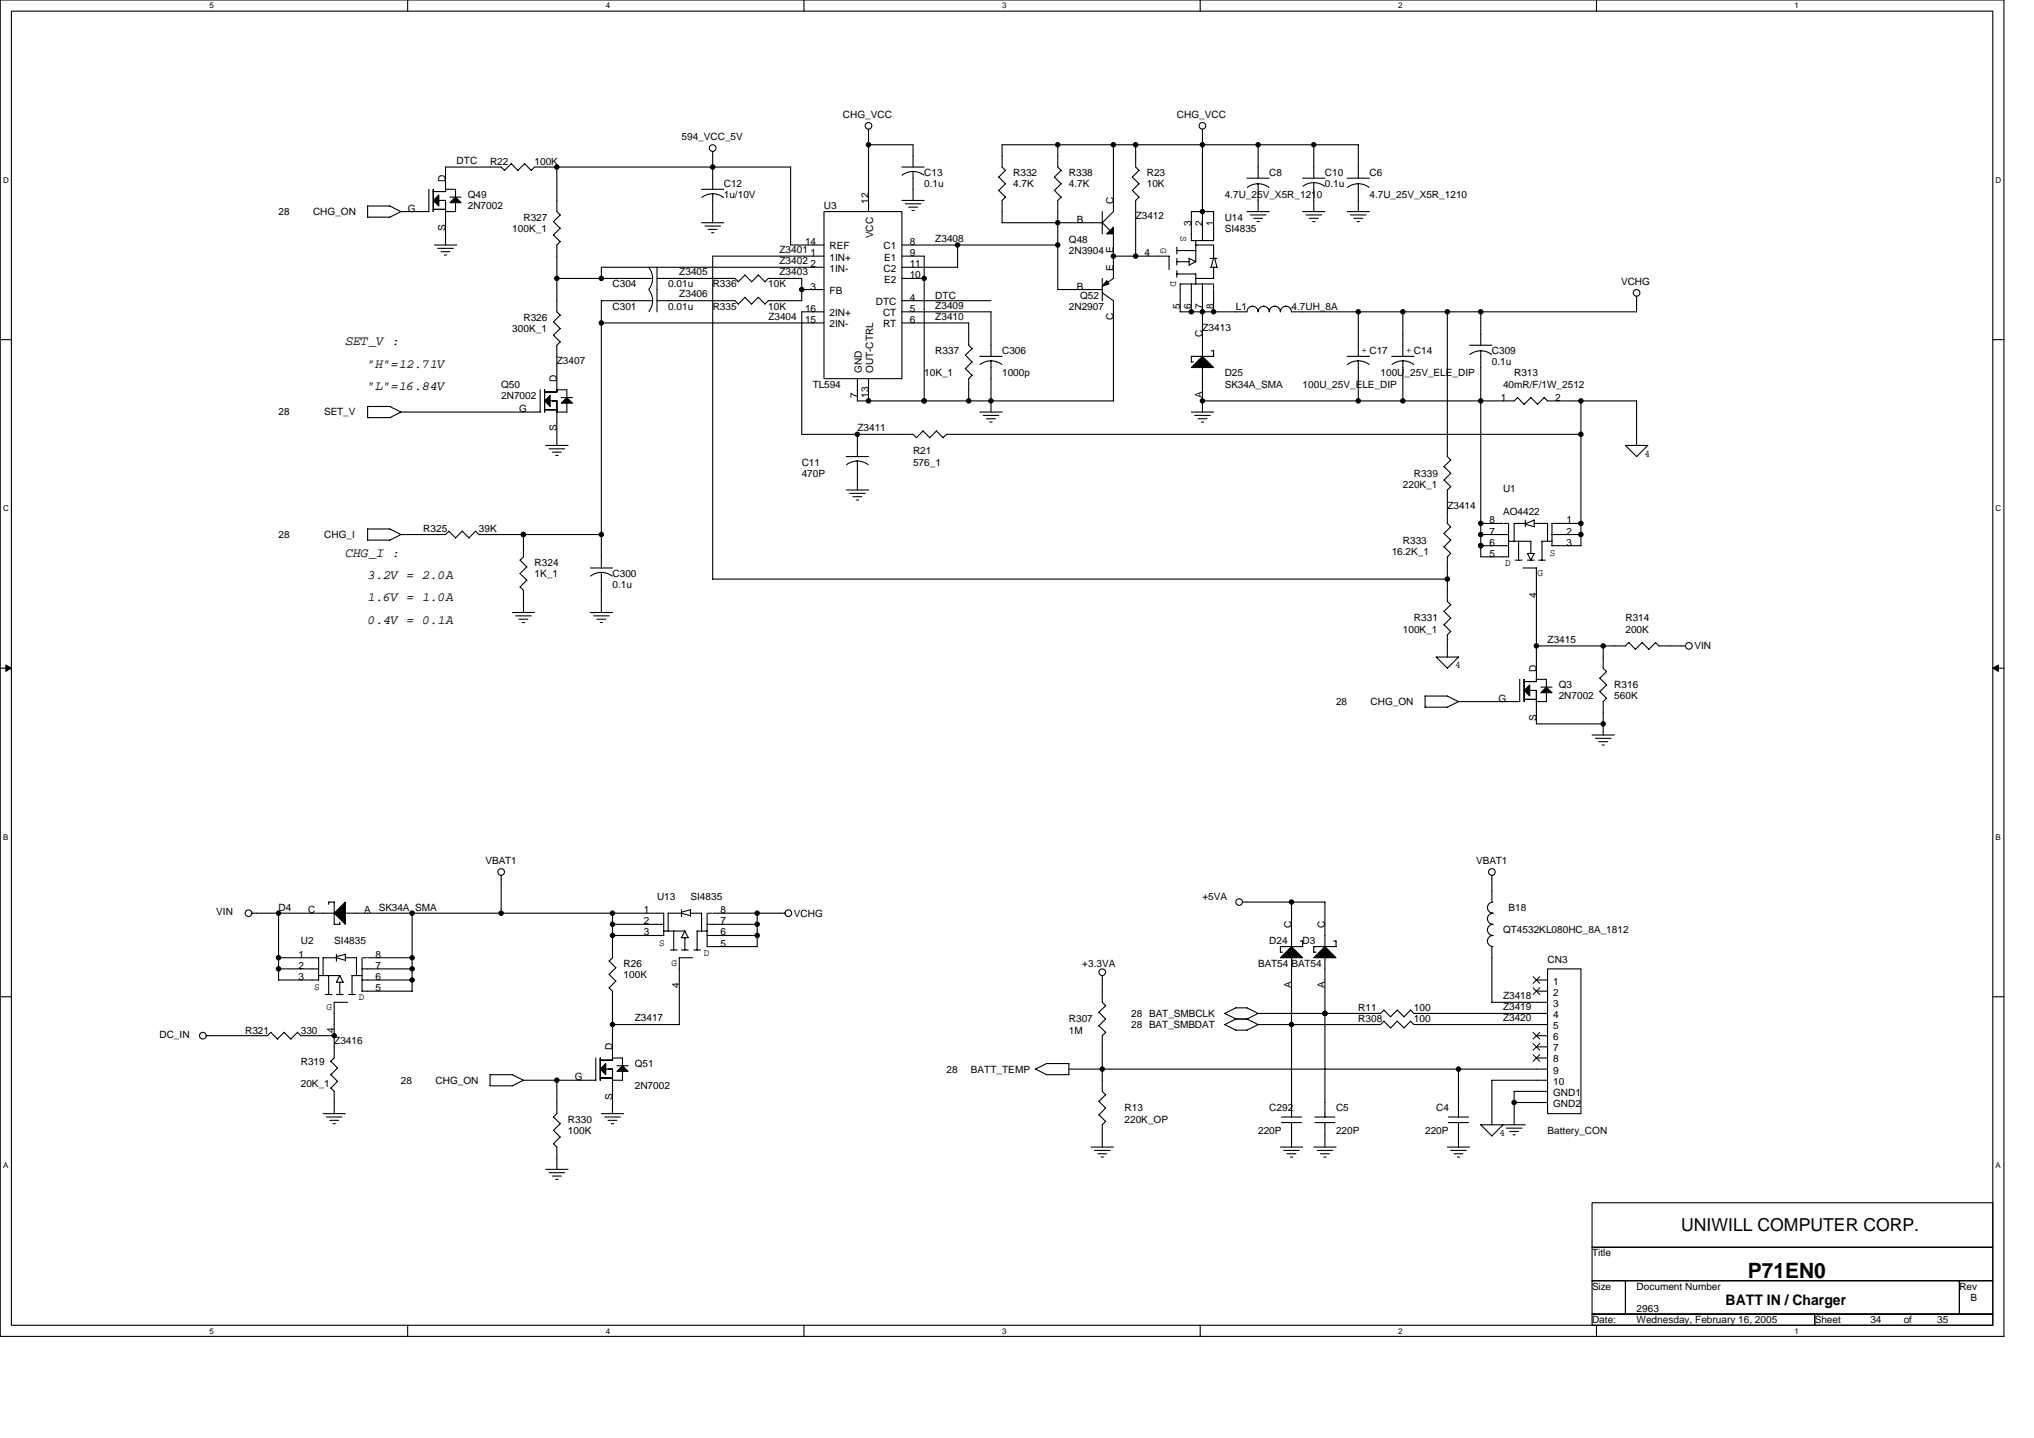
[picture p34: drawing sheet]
<svg xmlns="http://www.w3.org/2000/svg" width="297mm" height="210mm" viewBox="0 0 297 210" stroke-linecap="round" stroke-linejoin="round" font-family="sans-serif">
<defs><g id="words">
<text font-size="3.1" x="255.3" y="186.5">P71EN0</text>
<text font-size="2.6" x="245.5" y="179.7">UNIWILL COMPUTER CORP.</text>
<text font-size="2.1" x="252" y="190.5">BATT IN / Charger</text>
<g font-size="1.9">
<text x="50.4" y="50.4">SET_V :</text>
<text x="53.7" y="53.6">&quot;H&quot;=12.71V</text>
<text x="53.7" y="56.9">&quot;L&quot;=16.84V</text>
<text x="50.4" y="81.3">CHG_I :</text>
<text x="53.7" y="84.5">3.2V = 2.0A</text>
<text x="53.7" y="87.8">1.6V = 1.0A</text>
<text x="53.7" y="91">0.4V = 0.1A</text>
</g>
<g font-size="1.5">
<text x="123.1" y="17.2">CHG_VCC</text>
<text x="171.9" y="17.2">CHG_VCC</text>
<text x="66.7" y="23.9">DTC</text>
<text x="99.5" y="20.5">594_VCC_5V</text>
<text x="65.1" y="26.5" transform="rotate(-90 65.1 26.5)">D</text>
<text x="68.3" y="28.9">Q49</text>
<text x="71.6" y="24.1">R22</text>
<text x="78.1" y="24.1">100K</text>
<text x="105.7" y="27.3">C12</text>
<text x="105.7" y="28.9">1u/10V</text>
<text x="126.8" y="29.7" transform="rotate(-90 126.8 29.7)">12</text>
<text x="135" y="25.7">C13</text>
<text x="135" y="27.3">0.1u</text>
<text x="148" y="25.7">R332</text>
<text x="148" y="27.3">4.7K</text>
<text x="156.1" y="25.7">R338</text>
<text x="156.1" y="27.3">4.7K</text>
<text x="162.6" y="29.7" transform="rotate(-90 162.6 29.7)">C</text>
<text x="167.5" y="25.7">R23</text>
<text x="167.5" y="27.3">10K</text>
<text x="178.9" y="28.9">4.7U_25V_X5R_1210</text>
<text x="185.4" y="25.7">C8</text>
<text x="193.5" y="25.7">C10</text>
<text x="193.5" y="27.3">0.1u</text>
<text x="200" y="25.7">C6</text>
<text x="200" y="28.9">4.7U_25V_X5R_1210</text>
<text x="40.7" y="31.4">28</text>
<text x="45.7" y="31.4">CHG_ON</text>
<text x="59.5" y="30.9">G</text>
<text x="65.1" y="33.7" transform="rotate(-90 65.1 33.7)">S</text>
<text x="68.3" y="30.6">2N7002</text>
<text x="74.8" y="33.8">100K_1</text>
<text x="76.4" y="32.2">R327</text>
<text x="117.6" y="35.8">14</text>
<text x="120.3" y="30.6">U3</text>
<text x="127.5" y="34.8" transform="rotate(-90 127.5 34.8)">VCC</text>
<text x="132.8" y="35.8">8</text>
<text x="136.6" y="35.3">Z3408</text>
<text x="156.1" y="35.4">Q48</text>
<text x="157.2" y="32.5">B</text>
<text x="165.9" y="32">Z3412</text>
<text x="172.4" y="34.5" transform="rotate(90 172.4 34.5)">S</text>
<text x="174" y="33" transform="rotate(-90 174 33)">3</text>
<text x="175.6" y="33" transform="rotate(-90 175.6 33)">2</text>
<text x="177.2" y="33" transform="rotate(-90 177.2 33)">1</text>
<text x="178.9" y="32.2">U14</text>
<text x="178.9" y="33.8">SI4835</text>
<text x="89.4" y="41.9">C304</text>
<text x="97.6" y="41.9">0.01u</text>
<text x="99.2" y="40.2">Z3405</text>
<text x="104.1" y="41.9">R336</text>
<text x="112.2" y="41.9">10K</text>
<text x="113.8" y="36.9">Z3401</text>
<text x="113.8" y="40.2">Z3403</text>
<text x="113.8" y="38.5">Z3402</text>
<text x="118.4" y="37.4">1</text>
<text x="118.4" y="39">2</text>
<text x="121.1" y="38">1IN+</text>
<text x="121.1" y="39.7">1IN-</text>
<text x="121.1" y="36.4">REF</text>
<text x="129" y="36.4">C1</text>
<text x="129" y="39.7">C2</text>
<text x="129.1" y="38">E1</text>
<text x="129.1" y="41.3">E2</text>
<text x="132.8" y="37.4">9</text>
<text x="132.8" y="40.6">10</text>
<text x="132.8" y="39">11</text>
<text x="156.1" y="37.1">2N3904</text>
<text x="162.6" y="39.5" transform="rotate(-90 162.6 39.5)">E</text>
<text x="162.6" y="37" transform="rotate(-90 162.6 37)">E</text>
<text x="167.2" y="37.4">4</text>
<text x="169.5" y="36.3" transform="rotate(90 169.5 36.3)">G</text>
<text x="170.9" y="41" transform="rotate(90 170.9 41)">D</text>
<text x="236.7" y="41.6">VCHG</text>
<text x="76.4" y="46.8">R326</text>
<text x="89.4" y="45.2">C301</text>
<text x="97.6" y="45.2">0.01u</text>
<text x="99.2" y="43.4">Z3406</text>
<text x="104.1" y="45.2">R335</text>
<text x="112.2" y="45.2">10K</text>
<text x="112.2" y="46.7">Z3404</text>
<text x="117.6" y="47.1">15</text>
<text x="117.6" y="45.5">16</text>
<text x="118.4" y="42.3">3</text>
<text x="121.1" y="42.9">FB</text>
<text x="121.1" y="47.8">2IN-</text>
<text x="121.1" y="46.2">2IN+</text>
<text x="127.9" y="44.5">DTC</text>
<text x="129" y="46.2">CT</text>
<text x="129" y="47.8">RT</text>
<text x="132.8" y="43.9">4</text>
<text x="132.8" y="45.5">5</text>
<text x="132.8" y="47.1">6</text>
<text x="136.6" y="45">Z3409</text>
<text x="136.6" y="43.6">DTC</text>
<text x="136.6" y="46.7">Z3410</text>
<text x="156.1" y="45.2">2N2907</text>
<text x="157.2" y="42.3">B</text>
<text x="157.7" y="43.6">Q52</text>
<text x="162.6" y="46.7" transform="rotate(-90 162.6 46.7)">C</text>
<text x="172.3" y="45.1" transform="rotate(-90 172.3 45.1)">5</text>
<text x="174" y="45.1" transform="rotate(-90 174 45.1)">6</text>
<text x="175.6" y="45.1" transform="rotate(-90 175.6 45.1)">7</text>
<text x="177.2" y="45.1" transform="rotate(-90 177.2 45.1)">8</text>
<text x="180.5" y="45.2">L1</text>
<text x="188.6" y="45.2">4.7UH_8A</text>
<text x="74.8" y="48.5">300K_1</text>
<text x="81.3" y="53.2">Z3407</text>
<text x="136.6" y="51.7">R337</text>
<text x="146.3" y="51.7">C306</text>
<text x="175.6" y="49.3" transform="rotate(-90 175.6 49.3)">C</text>
<text x="175.6" y="48.3">Z3413</text>
<text x="198.9" y="51.6">+ C17</text>
<text x="205.4" y="51.6">+ C14</text>
<text x="217.9" y="51.7">C309</text>
<text x="217.9" y="53.3">0.1u</text>
<text x="73.2" y="56.6">Q50</text>
<text x="73.2" y="58.2">2N7002</text>
<text x="81.3" y="55.8" transform="rotate(-90 81.3 55.8)">D</text>
<text x="118.7" y="56.6">TL594</text>
<text x="125.2" y="58.1" transform="rotate(-90 125.2 58.1)">7</text>
<text x="125.9" y="54.5" transform="rotate(-90 125.9 54.5)">GND</text>
<text x="126.8" y="58.1" transform="rotate(-90 126.8 58.1)">13</text>
<text x="127.5" y="54.5" transform="rotate(-90 127.5 54.5)">OUT-CTRL</text>
<text x="135" y="55">10K_1</text>
<text x="146.3" y="55">1000p</text>
<text x="175.6" y="58.1" transform="rotate(-90 175.6 58.1)">A</text>
<text x="178.9" y="55">D25</text>
<text x="178.9" y="56.6">SK34A_SMA</text>
<text x="190.2" y="56.6">100U_25V_ELE_DIP</text>
<text x="201.6" y="55">100U_25V_ELE_DIP</text>
<text x="219.2" y="58.5">1</text>
<text x="219.5" y="56.6">40mR/F/1W_2512</text>
<text x="221.1" y="55">R313</text>
<text x="227.1" y="58.5">2</text>
<text x="40.7" y="60.6">28</text>
<text x="47.3" y="60.6">SET_V</text>
<text x="75.8" y="60.1">G</text>
<text x="81.3" y="63" transform="rotate(-90 81.3 63)">S</text>
<text x="125.2" y="62.9">Z3411</text>
<text x="117.1" y="68">C11</text>
<text x="117.1" y="69.6">470P</text>
<text x="133.3" y="66.3">R21</text>
<text x="133.3" y="68">576_1</text>
<text x="204.9" y="71.2">220K_1</text>
<text x="206.5" y="69.6">R339</text>
<text x="219.5" y="71.9">U1</text>
<text x="240.1" y="66.7">4</text>
<text x="61.8" y="77.7">R325</text>
<text x="69.9" y="77.7">39K</text>
<text x="211.4" y="74.3">Z3414</text>
<text x="217.5" y="76.4">8</text>
<text x="219.5" y="75.1">AO4422</text>
<text x="228.8" y="76.4">1</text>
<text x="40.7" y="78.5">28</text>
<text x="47.3" y="78.5">CHG_I</text>
<text x="78.1" y="82.6">R324</text>
<text x="203.2" y="81">16.2K_1</text>
<text x="204.9" y="79.3">R333</text>
<text x="217.5" y="81.3">5</text>
<text x="217.5" y="79.6">6</text>
<text x="217.5" y="78">7</text>
<text x="219.8" y="82.6">D</text>
<text x="226.3" y="81.1">S</text>
<text x="228.8" y="78">2</text>
<text x="228.8" y="79.6">3</text>
<text x="78.1" y="84.2">1K_1</text>
<text x="89.4" y="84.2">C300</text>
<text x="89.4" y="85.8">0.1u</text>
<text x="224.4" y="87.4" transform="rotate(-90 224.4 87.4)">4</text>
<text x="224.5" y="84.1">G</text>
<text x="204.9" y="92.3">100K_1</text>
<text x="206.5" y="90.7">R331</text>
<text x="226" y="93.8">Z3415</text>
<text x="237.4" y="90.7">R314</text>
<text x="237.4" y="92.3">200K</text>
<text x="247.5" y="94.8">VIN</text>
<text x="212.5" y="97.6">4</text>
<text x="224.4" y="98" transform="rotate(-90 224.4 98)">D</text>
<text x="227.6" y="100.5">Q3</text>
<text x="235.8" y="100.5">R316</text>
<text x="195.1" y="102.9">28</text>
<text x="200.2" y="102.9">CHG_ON</text>
<text x="218.8" y="102.4">G</text>
<text x="224.4" y="105.2" transform="rotate(-90 224.4 105.2)">S</text>
<text x="227.6" y="102.1">2N7002</text>
<text x="235.8" y="102.1">560K</text>
<text x="70.9" y="126.2">VBAT1</text>
<text x="95.9" y="131.4">U13</text>
<text x="100.8" y="131.4">SI4835</text>
<text x="175.6" y="131.4">+5VA</text>
<text x="215.6" y="126.2">VBAT1</text>
<text x="31.6" y="133.6">VIN</text>
<text x="40.7" y="133">D4</text>
<text x="43.9" y="137.9">U2</text>
<text x="45" y="133.3">C</text>
<text x="48.8" y="137.9">SI4835</text>
<text x="53.2" y="133.3">A</text>
<text x="55.3" y="133">SK34A_SMA</text>
<text x="94" y="133.3">1</text>
<text x="94" y="134.9">2</text>
<text x="94" y="136.5">3</text>
<text x="105.2" y="136.5">6</text>
<text x="105.2" y="134.9">7</text>
<text x="105.2" y="133.3">8</text>
<text x="115.9" y="133.8">VCHG</text>
<text x="185.4" y="137.9">D24</text>
<text x="188.6" y="135.4" transform="rotate(-90 188.6 135.4)">C</text>
<text x="190.2" y="137.9">D3</text>
<text x="193.5" y="135.4" transform="rotate(-90 193.5 135.4)">C</text>
<text x="219.5" y="136.2">QT4532KL080HC_8A_1812</text>
<text x="220.3" y="133">B18</text>
<text x="43.6" y="139.8">1</text>
<text x="43.6" y="141.4">2</text>
<text x="43.6" y="143">3</text>
<text x="54.8" y="143">6</text>
<text x="54.8" y="141.4">7</text>
<text x="54.8" y="139.8">8</text>
<text x="91.1" y="141.1">R26</text>
<text x="91.1" y="142.7">100K</text>
<text x="96.3" y="138">S</text>
<text x="98.1" y="141">G</text>
<text x="102.8" y="139.5">D</text>
<text x="105.2" y="138.2">5</text>
<text x="158" y="141.1">+3.3VA</text>
<text x="183.7" y="141.1">BAT54 BAT54</text>
<text x="226" y="140.6">CN3</text>
<text x="226.8" y="143.7">1</text>
<text x="45.9" y="144.5">S</text>
<text x="47.7" y="147.5">G</text>
<text x="52.4" y="146">D</text>
<text x="54.8" y="144.7">5</text>
<text x="92.7" y="149.1">Z3417</text>
<text x="99.2" y="144.2" transform="rotate(-90 99.2 144.2)">4</text>
<text x="156.1" y="149.2">R307</text>
<text x="165.2" y="148.4">28 BAT_SMBCLK</text>
<text x="188.6" y="144.2" transform="rotate(-90 188.6 144.2)">A</text>
<text x="193.5" y="144.2" transform="rotate(-90 193.5 144.2)">A</text>
<text x="198.4" y="147.6">R11</text>
<text x="198.4" y="149.2">R308</text>
<text x="206.5" y="149.2">100</text>
<text x="206.5" y="147.6">100</text>
<text x="219.5" y="147.4">Z3419</text>
<text x="219.5" y="149.1">Z3420</text>
<text x="219.5" y="145.8">Z3418</text>
<text x="226.8" y="145.3">2</text>
<text x="226.8" y="147">3</text>
<text x="226.8" y="148.6">4</text>
<text x="23.3" y="151.5">DC_IN</text>
<text x="35.8" y="150.9">R321</text>
<text x="43.9" y="150.9">330</text>
<text x="43.9" y="155.4">R319</text>
<text x="48.8" y="150.7" transform="rotate(-90 48.8 150.7)">4</text>
<text x="48.8" y="152.3">Z3416</text>
<text x="89.4" y="153.3" transform="rotate(-90 89.4 153.3)">D</text>
<text x="92.7" y="155.7">Q51</text>
<text x="156.1" y="150.9">1M</text>
<text x="165.2" y="150.1">28 BAT_SMBDAT</text>
<text x="226.8" y="150.2">5</text>
<text x="226.8" y="151.8">6</text>
<text x="226.8" y="153.5">7</text>
<text x="226.8" y="155.1">8</text>
<text x="43.9" y="158.7">20K_1</text>
<text x="58.6" y="158.2">28</text>
<text x="63.6" y="158.2">CHG_ON</text>
<text x="83.9" y="157.7">G</text>
<text x="89.4" y="160.5" transform="rotate(-90 89.4 160.5)">S</text>
<text x="92.7" y="159">2N7002</text>
<text x="138.2" y="156.6">28</text>
<text x="141.8" y="156.6">BATT_TEMP</text>
<text x="226.8" y="156.7">9</text>
<text x="226.8" y="158.3">10</text>
<text x="226.8" y="160">GND1</text>
<text x="226.8" y="161.6">GND2</text>
<text x="82.9" y="163.9">R330</text>
<text x="82.9" y="165.5">100K</text>
<text x="164.2" y="162.2">R13</text>
<text x="164.2" y="163.9">220K_OP</text>
<text x="183.7" y="165.5">220P</text>
<text x="185.4" y="162.2">C292</text>
<text x="195.1" y="162.2">C5</text>
<text x="195.1" y="165.5">220P</text>
<text x="208.1" y="165.5">220P</text>
<text x="209.7" y="162.2">C4</text>
<text x="219" y="165.8">4</text>
<text x="226" y="165.5">Battery_CON</text>
<text x="232.5" y="183.4">Title</text>
<text x="232.5" y="188.3">Size</text>
<text x="239" y="188.3">Document Number</text>
<text x="239" y="191.5">2963</text>
<text x="286.1" y="188.3">Rev</text>
<text x="287.8" y="189.9">B</text>
<text x="232.5" y="193.1">Date:</text>
<text x="239" y="193.1">Wednesday, February 16, 2005</text>
<text x="265" y="193.1">Sheet</text>
<text x="273.1" y="193.1">34</text>
<text x="278" y="193.1">of</text>
<text x="282.9" y="193.1">35</text>
</g>
<g font-size="1.2">
<text x="30.6" y="1.2">5</text>
<text x="88.5" y="1.2">4</text>
<text x="146.3" y="1.2">3</text>
<text x="204.2" y="1.2">2</text>
<text x="262.1" y="1.2">1</text>
<text x=".4" y="26.7">D</text>
<text x="291.4" y="26.7">D</text>
<text x=".4" y="74.6">C</text>
<text x="291.4" y="74.6">C</text>
<text x=".4" y="122.6">B</text>
<text x="291.4" y="122.6">B</text>
<text x=".4" y="170.5">A</text>
<text x="291.4" y="170.5">A</text>
<text x="30.6" y="194.7">5</text>
<text x="88.5" y="194.7">4</text>
<text x="146.3" y="194.7">3</text>
<text x="204.2" y="194.7">2</text>
<text x="262.1" y="194.7">1</text>
</g>
</g></defs>
<path d="M0 0h292.6v195.1h-292.6zM1.7 1.6h289.3v191.8h-289.3z" fill="none" stroke="#000" stroke-width=".16"/>
<g fill="#fff">
<path d="M30.6 .2h.6v1.3h-.6z"/>
<path d="M30.6 193.6h.6v1.3h-.6z"/>
</g>
<path d="M59.5 0v1.6M59.5 193.4v1.7" fill="none" stroke="#000" stroke-width=".16"/>
<g fill="#fff">
<path d="M88.5 .2h.6v1.3h-.6z"/>
<path d="M88.5 193.6h.6v1.3h-.6z"/>
</g>
<path d="M117.4 0v1.6M117.4 193.4v1.7" fill="none" stroke="#000" stroke-width=".16"/>
<g fill="#fff">
<path d="M146.3 .2h.7v1.3h-.7z"/>
<path d="M146.3 193.6h.7v1.3h-.7z"/>
</g>
<path d="M175.3 0v1.6M175.3 193.4v1.7" fill="none" stroke="#000" stroke-width=".16"/>
<g fill="#fff">
<path d="M204.2 .2h.7v1.3h-.7z"/>
<path d="M204.2 193.6h.7v1.3h-.7z"/>
</g>
<path d="M233.1 0v1.6M233.1 193.4v1.7" fill="none" stroke="#000" stroke-width=".16"/>
<g fill="#fff">
<path d="M262.1 .2h.6v1.3h-.6z"/>
<path d="M262.1 193.6h.6v1.3h-.6z"/>
<path d="M.4 25.6h.9v1.3h-.9z"/>
<path d="M291.4 25.6h.9v1.3h-.9z"/>
<path d="M.4 73.6h.9v1.3h-.9z"/>
<path d="M291.4 73.6h.9v1.3h-.9z"/>
</g>
<path d="M0 49.6h1.7M291 49.6h1.6" fill="none" stroke="#000" stroke-width=".16"/>
<g fill="#fff">
<path d="M.4 121.5h.8v1.3h-.8z"/>
<path d="M291.4 121.5h.8v1.3h-.8z"/>
</g>
<path d="M0 97.5h1.7M291 97.5h1.6" fill="none" stroke="#000" stroke-width=".16"/>
<path d="M.9 97.1l.8 .4-.8 .5zM291 97.5l.8-.4v.9z" fill="#000" stroke="#000" stroke-width=".15"/>
<g fill="#fff">
<path d="M.4 169.5h.8v1.3h-.8z"/>
<path d="M291.4 169.5h.8v1.3h-.8z"/>
</g>
<g fill="none" stroke="#000" stroke-width=".16">
<path d="M126.8 18.9v12M175.6 18.9v16.2M56.9 30.1l1.7 .8M56.9 30.1h-3.2v1.6h3.2l1.7-.8M62.6 27.6v3.3h-4M63.3 27.6v3.3M63.3 30.6h1.8M63.4 35.8h3.3M63.9 36.3h2.3M64.1 29.3h1v6.5M64.4 36.7h1.3M64.9 37.2h.3"/>
<path d="M65.1 27.6h1.4v1.2M65.7 28.8h1.6M66.5 29.6v1.3h-1.4M75.6 24.9l-1-1-.9 1-.5-.5h-8.1v3.6h-1.8M81.3 24.4v6.5l.5 .5M81.8 31.4l-1 .9 1 1-1 1 1 1-.5 .5v9.7l.5 .5-1 1 1 1-1 .9 1 1-.5 .5v6.8h-1.8M94.8 39a2.65 2.65 0 0 1 .5 1.6M95.9 39v6.5M102.4 27.6h3.3M102.5 32.5h3.2M102.9 33h2.3M103.4 33.5h1.3"/>
<path d="M103.9 34h.3M104.1 28.3a2.59 2.59 0 0 0-1.6 .5M104.1 28.3a2.59 2.59 0 0 1 1.6 .5M104.1 22.1v5.5M104.1 28.3v4.2M115.5 24.4v11.4h4.8M115.5 24.4h-37.4l-.5 .5-1-1-1 1M120.3 30.9h11.4v24.4h-11.4zM120.3 37.4h-16.2v47.1M120.3 39h-32.5v1.6M126.8 21.1h6.5v3.3M131.7 24.4h3.3"/>
<path d="M131.7 29.3h3.3M131.7 35.8h22.8M131.7 37.4h3.3v21.1M132.2 29.7h2.3M132.7 30.2h1.3M133.2 30.7h.3M133.3 25a2.59 2.59 0 0 0-1.5 .6M133.3 25a2.59 2.59 0 0 1 1.6 .6M133.3 25v4.3M139.8 35.8v3.2h-8.1M145.9 27.8l.9 1-.5 .5M146.3 29.3v3.2h14.7"/>
<path d="M154 25.8l1 1M154 27.8l1 1M154.5 29.3v13h6.5M154.5 21.1v3.3l.5 .5M155 24.9l-1 1M155 26.8l-1 1M155 28.8l-.5 .5M161 30.9v3.2M161 32.5l1.1 1.2M162.6 34.1v6.5l-1.6 1.2M162.6 21.1v9.8l-1.6 1.6M162.6 37.4h8.1v1.9"/>
<path d="M165.4 27.8l.9 1-.5 .5M165.9 21.1v3.3l.4 .5-.9 1 .9 .9-.9 1M165.9 29.3v8.1M171.9 40h2.7v1.5M171.9 36.6h2.7M171.9 36.1v1M171.9 37.7v1M171.9 39.5v1M171.9 38.2h1.8M173.7 37.7l.9 .5-.9 .5zM174.6 35.8h2.6v1.9l-.3 1.2M174.6 35.1v3.1"/>
<path d="M176.7 37.7h1M177.2 30.9v4.2h-3.2v-4.2h3.2M177.2 39v1.6h-2.6M177.4 37.7l.3 1.3h-1M182.1 26h3.3M182.1 30.9h3.3M182.6 31.4h2.3M183.1 31.9h1.3M183.6 32.3h.3M183.7 26.8a2.59 2.59 0 0 0-1.6 .6M183.7 26.8a2.59 2.59 0 0 1 1.6 .6M183.7 21.1v4.9"/>
<path d="M183.7 26.8v4.1M190.2 26h3.3M190.2 30.9h3.3M190.7 31.4h2.3M191.2 31.9h1.3M191.7 32.3h.3M191.9 26.7a2.59 2.59 0 0 0-1.6 .5M191.9 26.7a2.59 2.59 0 0 1 1.5 .5M191.9 21.1v4.9M191.9 26.7v4.2M196.7 26h3.3M196.7 30.9h3.3"/>
<path d="M197.2 31.4h2.3M197.7 31.9h1.3M198.2 32.3h.3M198.4 26.8a2.59 2.59 0 0 0-1.6 .6M198.4 26.8a2.59 2.59 0 0 1 1.5 .6M198.4 26v-4.9h-52.1v3.3l.5 .5-1 1 1 .9-1 1M198.4 26.8v4.1M56.9 59.3l1.7 .9M78.9 56.9v3.2h-20.3l-1.7 .9h-3.2v-1.7h3.2M79.5 56.9v3.3M79.5 59.8h1.8M80.3 58.5h1"/>
<path d="M81.3 58.5v6.5M81.3 40.6h14M81.3 56.9h1.5M82 58h1.6M82.8 56.9v1.1M82.8 58.8v1.3M87.8 47.1h32.5M94.8 42.3a2.65 2.65 0 0 1 .5 1.6M95.3 40.6a2.59 2.59 0 0 1-.5 1.6M95.3 43.9a2.59 2.59 0 0 1-.5 1.6M95.3 43.9h-7.5v39M95.9 43.9h11.4l.5 .5 1-1 1 1"/>
<path d="M95.9 40.6h11.4l.5 .5 1-.9 1 .9M109.8 41.1l.9-1 1 1 .5-.5h4.9v3.3h-4.9l-.5 .5-1-1-.9 1M117.1 42.3h3.2M120.3 45.5h-3.2v17.9h16.2M126.8 55.3v3.2M131.7 45.5h13v6.5M131.7 43.9h13M131.7 47.1h9.8v3.3l.5 .5-1 1 1 .9-1 1 1 1M131.7 40.6h3.3M142 54.8l-.5 .5v3.2M143.1 52h3.2M144.7 52.7a2.59 2.59 0 0 0-1.6 .5"/>
<path d="M144.7 52.7a2.59 2.59 0 0 1 1.6 .5M144.7 52.7v7.5M161 42.7l1.6 1.2v14.6h-37.4v-3.2M161 40.6v3.3M174 41.5v4M175.6 41.5v10.5M175.6 53.6v6.6M176.9 51.2h.3M177.2 41.5h-4.8v4h9.7a.81 .81 0 0 1 .8-.8 .81 .81 0 0 1 .8 .8 .81 .81 0 0 1 .8-.8 .81 .81 0 0 1 .9 .8 .81 .81 0 0 1 .8-.8 .81 .81 0 0 1 .8 .8 .81 .81 0 0 1 .8-.8 .81 .81 0 0 1 .8 .8h50.4M177.2 41.6v.5M177.2 42.3v3.2M177.2 51.2v.8"/>
<path d="M177.2 52h-3.2v.8h.3M196.7 52h3.3M198.4 45.5v6.5M198.4 52.7v5.8M199.9 53.2a2.6 2.6 0 0 0-1.6-.5h.1a2.59 2.59 0 0 0-1.6 .5M203.2 52h3.3M204.9 45.5v6.5M204.9 52.7v5.8M206.4 53.2a2.6 2.6 0 0 0-1.6-.5h.1a2.59 2.59 0 0 0-1.6 .5M211.4 45.5v21.1l.5 .5-1 1 1 1M214.6 50.4h3.3M216.2 51.2v30.1h4.1v-4.9"/>
<path d="M216.2 45.5v4.9M217.8 51.7a2.6 2.6 0 0 0-1.6-.5 2.59 2.59 0 0 0-1.5 .5M221.6 58l-.5 .5h-45.5M223.6 58l-1 1-1-1M225.5 58l.5 .5h13M225.5 58l-1 1-.9-1M230.9 58.5v21.2h-4.3v-3.3h4.3M239 43.2v2.3M239 58.5v6.5M56.9 77.2l1.7 .8M56.9 77.2h-3.2v1.6h3.2M58.6 78l-1.7 .8"/>
<path d="M65.6 77.5l.9 1 1-1 1 1 1-1 .4 .5h17.9M65.6 77.5l-.5 .5h-6.5M76.4 78v3.3l-.5 .5 1 .9-1 1 1 1-1 1 .5 .5v3.2M79.7 65h3.3M80.2 65.5h2.3M80.7 66h1.3M81.2 66.5h.3M81.3 60.1h1.5M123.6 66.6h3.2M123.6 71.5h3.2M124.1 72h2.3M124.6 72.5h1.3"/>
<path d="M125 73h.4M125.2 63.4v3.2M125.2 67.3v4.2M126.8 67.8a2.6 2.6 0 0 0-1.6-.5 2.59 2.59 0 0 0-1.6 .5M133.3 63.4l.5 .5M143.1 60.1h3.2M143.6 60.6h2.3M144.1 61.1h1.3M144.6 61.6h.3M174 60.1h3.2M174.5 60.6h2.2M174.9 61.1h1.4"/>
<path d="M175.4 61.6h.4M211.9 69.1l-1 1 1 .9-.5 .5v4.9l.5 .5-1 1 1 .9M211.9 78.8l-1 1 1 1-.5 .5v6.5l.5 .5-1 .9M216.2 76.4h3.3M216.2 78h4.1M216.2 79.7h4.1M219.7 76.4h.4M220.3 79h3.3v1.8M221.1 76.4h1.6M221.1 76.4v2.6M221.8 79v2.8M222.7 75.9v1"/>
<path d="M222.9 76.4l1.1-.5v1l-1.1-.3M224 76.4h2v2.6M226.6 79h-1.4v2.8M226.6 78h4.3M230.9 63.4h-92.7l-.5 .5-1-1-.9 1-1-1-1 1M237.4 65h3.2l-1.6 1.7zM74.8 89.4h3.3M75.3 89.9h2.3M75.8 90.4h1.3M76.3 90.9h.3M86.2 82.9h3.2M86.2 89.4h3.3"/>
<path d="M86.7 89.9h2.3M87.2 90.4h1.3M87.7 90.9h.3M87.8 83.6a2.59 2.59 0 0 0-1.6 .5M87.8 83.6a2.59 2.59 0 0 1 1.6 .5M87.8 83.6v5.8M104.1 84.5h107.3M209.7 95.9h3.3l-1.6 1.6zM210.9 89.2l1 1-1 1 1 1-.5 .5v3.2M221.3 81.8h1M221.9 99.2v3.2h-8.9M222.4 82.9h2v16.6h-1.8"/>
<path d="M222.6 99.2v3.2M223.1 81.8h.9M223.6 81.8l.4-1h-.9l.5 1M224.4 94.3h13l.5-.5 .9 1 1-1 1 1M224.4 99.2h1.4v1.1M224.7 81.8h1M234.1 94.3v3.2l.5 .5-1 1 1 1M234.6 100l-1 1 1 .9-.5 .5v4.9M242.3 94.3h3.9M242.3 94.3l-.5-.5-1 1M211.4 101.6l1.6 .8M211.4 101.6h-3.3v1.6h3.3"/>
<path d="M213 102.4l-1.6 .8M222.6 102.1h1.8M223.4 100.8h1v4.9h9.7M225 100.3h1.7M225.8 101.1v1.3h-1.4M232.5 107.3h3.3M233 107.8h2.3M233.5 108.3h1.3M234 108.8h.3M36.8 133.3h12M40.7 133.3v9.8h5.8v-3.3h-5.8M48 131.7h.8"/>
<path d="M48 131.7v.3M48.8 131.7v3.2h.8v-.3M49.1 139.3v1M50.4 133.3h46.5v3.3h-7.5M50.4 139.8h1.7v2.6M50.4 139.3v1M50.4 139.3l-1.3 .3M53 139.8h.5M53.7 139.8h6.5M60.2 133.3v11.4h-7.3v-4.9M73.2 127.8v5.5M89.4 133.3v6.5l-.4 .5"/>
<path d="M89.4 134.9h7.5M96.9 135.9h3.1M97.9 138.7h1M98.4 135.9v2.8M99.5 138.7h1M99.5 133.1l1.3-.3v1M99.5 132.8v1M100 135.9l.5 1h-1zM100 136.9v1.8M100.7 133.6l-1.2-.3h-1.9v2.6M100.8 133.3h1.7v2.6M101.2 139.8h-2v9.8"/>
<path d="M101.3 138.7h1M103.3 133.3v4.9h7.3v-4.9M103.3 135.9h-1.5v2.8M103.3 134.9h7.3M103.3 136.6h7.3M103.4 133.3h.5M104.1 133.3h10.5M181.5 131.7h12v6.5M188.6 131.7v6.5M188.6 139.8v23.3M189.9 137.4h.3v.8h-3.2v.8h.3M193.5 139.8v23.3"/>
<path d="M194.8 137.4h.3v.8h-3.2v.8h.3M217.9 127.8v3.9M217.9 138.2v8.1h8.1M218 131.7a.81 .81 0 0 0-.8 .8 .81 .81 0 0 0 .8 .8 .81 .81 0 0 0-.8 .8 .81 .81 0 0 0 .8 .8 .81 .81 0 0 0-.8 .8 .81 .81 0 0 0 .8 .9 .81 .81 0 0 0-.8 .8v-.1a.81 .81 0 0 0 .8 .9M0 145.5h1.7M39.5 150.7l-.4 .5h-9M40.7 141.4h5.8M41.5 150.7l-1 1-1-1M43.4 150.7l.5 .5h4.9M43.4 150.7l-.9 1-1-1M46.5 142.4h3.1M47.5 145.2h1"/>
<path d="M48 142.4v2.8M49.1 145.2h1M49.3 157.8l-1 1 .5 .5v3.3M49.6 142.4l.5 1h-1zM49.6 143.4v1.8M50.3 140.1l-1.2-.3h-1.9v2.6M50.8 146.3h-2v8.1l-.5 .5 1 1-1 1 1 .9M50.9 145.2h1M52.9 143.1h7.3M52.9 142.4h-1.5v2.8M52.9 141.4h7.3M71.6 156.9h3.2l1.6 .8-1.6 .8h-3.2z"/>
<path d="M81.3 157.7v4.9M87 154.4v3.3h-10.6M87.7 154.4v3.3M87.7 157.4h1.8M88.5 156.1h.9v6.5M89 144.2l.4 .5v10.1h-1.7M89 142.2l.9 1M89 140.3l.9 1M89.4 154.4h1.5v1.2M89.4 149.6h9.8M89.9 143.2l-.9 1M89.9 141.3l-.9 .9"/>
<path d="M90.1 155.6h1.6M90.9 156.4v1.3h-1.5M152.9 155.2l-1.7 .9 1.6 .8h3.3v-1.7h-3.3M156.1 156.1h69.9M161 142.4v3.9l.5 .5-1 1 1 .9-1 1 1 1-.5 .5v8.1l.5 .5-1 1 1 1-1 .9 1 1-.5 .5v3.2M180.5 147.1h1.6l1.6 .8M180.5 148.7l-1.7 .8 1.7 .9h1.6l1.6-.8h17.9l.5-.5 1 1 1-1 .9 1 1-1M180.5 147.1l-1.7 .8 1.7 .8h1.6M182.1 148.7l1.6 .9M206 147.4l.5 .5h19.5M206 149.1l.5 .5M206 147.4l-1 1-.9-1-1 1-1-1-.5 .5h-17.9l-1.6 .8"/>
<path d="M206.5 149.6h19.5M213 156.1v7M221.1 159.3h4.9M221.1 159.3v4.9M224.4 151.2h1.6M224.4 154.4h1.6M224.4 143.1h1.6M224.4 144.7h1.6M224.4 152.8h1.6M226 157.7h-8.1v6.5M226 141.4h4.9v21.2h-4.9zM291 145.5h1.6"/>
<path d="M47.2 162.6h3.2M47.7 163h2.3M48.2 163.5h1.3M48.6 164h.4M79.7 170.7h3.3M80.2 171.2h2.3M80.7 171.7h1.3M81.2 172.1h.3M81.3 162.6l-.5 .4 1 1M81.8 164l-1 1 1 1-1 .9 .5 .5v3.3M87.8 162.6h3.3M88.3 163h2.3"/>
<path d="M88.8 163.5h1.3M89.3 164h.3M159.3 167.4h3.3M159.8 167.9h2.3M160.3 168.4h1.3M160.8 168.9h.3M187 167.4h3.2M187.1 163h3M187.1 163.9h3M187.5 167.9h2.3M188 168.4h1.3M188.4 168.9h.4"/>
<path d="M188.6 163.9v3.5M191.9 167.4h3.2M192 163h2.9M192 163.9h2.9M192.3 167.9h2.3M192.8 168.4h1.3M193.3 168.9h.4M193.5 163.9v3.5M211.4 167.4h3.2M211.5 163h3M211.5 163.9h3M211.9 167.9h2.2"/>
<path d="M212.3 168.4h1.3M212.8 168.9h.4M213 163.9v3.5M219.5 164.2l-1.6 1.6M220 164.7h2.3M220.5 165.2h1.3M221 165.6h.3M221.1 160.9h4.9M222.8 164.2h-6.6l1.7 1.6M232.5 175.6h58.5v6.5h-58.5zM232.5 182.1h58.5v4.8h-58.5zM232.5 186.9h4.9v4.9h-4.9z"/>
<path d="M232.5 191.8h32.5v1.6h-32.5zM237.4 186.9h48.7v4.9h-48.7zM265 191.8h26v1.6h-26zM286.1 186.9h4.9v4.9h-4.9z"/>
<circle cx="126.8" cy="18.4" r=".49"/>
<circle cx="175.6" cy="18.4" r=".49"/>
<circle cx="104.1" cy="21.6" r=".49"/>
<circle cx="239" cy="42.8" r=".49"/>
<circle cx="246.6" cy="94.3" r=".49"/>
<circle cx="36.3" cy="133.3" r=".49"/>
<circle cx="73.2" cy="127.3" r=".49"/>
<circle cx="115.1" cy="133.3" r=".49"/>
<circle cx="181" cy="131.7" r=".49"/>
<circle cx="217.9" cy="127.3" r=".49"/>
<circle cx="29.6" cy="151.2" r=".49"/>
<circle cx="161" cy="141.9" r=".49"/>
</g>
<g fill="#000" stroke="#000" stroke-width=".16">
<path d="M63.3 29.3l.8-.9v1.7z" fill-rule="evenodd"/>
<path d="M65.7 29.6l.8-.8 .8 .8z" fill-rule="evenodd"/>
<path d="M162.1 33.6l.5-.4v.9h-1z" fill-rule="evenodd"/>
<path d="M79.5 58.5l.8-.8v1.6z" fill-rule="evenodd"/>
<path d="M82 58.8l.8-.8 .8 .8z" fill-rule="evenodd"/>
<path d="M161.6 41l.4 .5-1 .3z" fill-rule="evenodd"/>
<path d="M175.6 52l1.6 1.6h-3.2z" fill-rule="evenodd"/>
<path d="M223.4 100v1.6l-.8-.8z" fill-rule="evenodd"/>
<path d="M225 101.1l.8-.8 .8 .8z" fill-rule="evenodd"/>
<path d="M48.8 133.3l1.6-1.6v3.2z" fill-rule="evenodd"/>
<path d="M188.6 138.2l1.6 1.6h-3.2z" fill-rule="evenodd"/>
<path d="M191.9 139.8l1.6-1.6 1.6 1.6z" fill-rule="evenodd"/>
<path d="M88.5 155.2v1.7l-.8-.8z" fill-rule="evenodd"/>
<path d="M90.1 156.4l.8-.8 .8 .8z" fill-rule="evenodd"/>
<circle cx="81.3" cy="24.4" r=".32"/>
<circle cx="104.1" cy="24.4" r=".32"/>
<circle cx="126.8" cy="21.1" r=".32"/>
<circle cx="139.8" cy="35.8" r=".32"/>
<circle cx="154.5" cy="35.8" r=".32"/>
<circle cx="154.5" cy="32.5" r=".32"/>
<circle cx="154.5" cy="21.1" r=".32"/>
<circle cx="162.6" cy="37.4" r=".32"/>
<circle cx="162.6" cy="21.1" r=".32"/>
<circle cx="165.8" cy="37.4" r=".32"/>
<circle cx="165.8" cy="21.1" r=".32"/>
<circle cx="175.6" cy="30.9" r=".32"/>
<circle cx="175.6" cy="21.1" r=".32"/>
<circle cx="183.7" cy="21.1" r=".32"/>
<circle cx="191.9" cy="21.1" r=".32"/>
<circle cx="81.3" cy="40.6" r=".32"/>
<circle cx="87.8" cy="40.6" r=".32"/>
<circle cx="87.8" cy="47.1" r=".32"/>
<circle cx="117.1" cy="42.3" r=".32"/>
<circle cx="126.8" cy="58.5" r=".32"/>
<circle cx="135" cy="40.6" r=".32"/>
<circle cx="135" cy="58.5" r=".32"/>
<circle cx="141.5" cy="58.5" r=".32"/>
<circle cx="144.7" cy="58.5" r=".32"/>
<circle cx="174" cy="45.5" r=".32"/>
<circle cx="175.6" cy="58.5" r=".32"/>
<circle cx="175.6" cy="45.5" r=".32"/>
<circle cx="177.2" cy="45.5" r=".32"/>
<circle cx="198.4" cy="45.5" r=".32"/>
<circle cx="198.4" cy="58.5" r=".32"/>
<circle cx="204.9" cy="45.5" r=".32"/>
<circle cx="204.9" cy="58.5" r=".32"/>
<circle cx="211.4" cy="45.5" r=".32"/>
<circle cx="216.2" cy="45.5" r=".32"/>
<circle cx="216.2" cy="58.5" r=".32"/>
<circle cx="230.9" cy="58.5" r=".32"/>
<circle cx="76.4" cy="78" r=".32"/>
<circle cx="87.8" cy="78" r=".32"/>
<circle cx="125.2" cy="63.4" r=".32"/>
<circle cx="216.2" cy="79.7" r=".32"/>
<circle cx="216.2" cy="76.4" r=".32"/>
<circle cx="216.2" cy="78" r=".32"/>
<circle cx="230.9" cy="76.4" r=".32"/>
<circle cx="230.9" cy="78" r=".32"/>
<circle cx="230.9" cy="63.4" r=".32"/>
<circle cx="211.4" cy="84.5" r=".32"/>
<circle cx="224.4" cy="94.3" r=".32"/>
<circle cx="234.1" cy="94.3" r=".32"/>
<circle cx="234.1" cy="105.7" r=".32"/>
<circle cx="40.7" cy="133.3" r=".32"/>
<circle cx="40.7" cy="139.8" r=".32"/>
<circle cx="60.2" cy="133.3" r=".32"/>
<circle cx="60.2" cy="139.8" r=".32"/>
<circle cx="73.2" cy="133.3" r=".32"/>
<circle cx="89.4" cy="134.9" r=".32"/>
<circle cx="89.4" cy="133.3" r=".32"/>
<circle cx="89.4" cy="136.5" r=".32"/>
<circle cx="110.6" cy="134.9" r=".32"/>
<circle cx="110.6" cy="133.3" r=".32"/>
<circle cx="110.6" cy="136.5" r=".32"/>
<circle cx="188.6" cy="131.7" r=".32"/>
<circle cx="40.7" cy="141.4" r=".32"/>
<circle cx="48.8" cy="151.2" r=".32"/>
<circle cx="60.2" cy="141.4" r=".32"/>
<circle cx="60.2" cy="143" r=".32"/>
<circle cx="81.3" cy="157.7" r=".32"/>
<circle cx="89.4" cy="149.6" r=".32"/>
<circle cx="161" cy="156.1" r=".32"/>
<circle cx="188.6" cy="149.6" r=".32"/>
<circle cx="193.5" cy="147.9" r=".32"/>
<circle cx="213" cy="156.1" r=".32"/>
<circle cx="221.1" cy="160.9" r=".32"/>
</g>
<path d="M223.9 142.6l1 .9M223.9 144.2l1 1M223.9 150.7l1 1M223.9 152.3l1 1M223.9 153.9l1 1M224.9 142.6l-1 .9M224.9 144.2l-1 1M224.9 150.7l-1 1M224.9 152.3l-1 1M224.9 153.9l-1 1" fill="none" stroke="#000" stroke-width=".15"/>
<use href="#words"/>
</svg>
